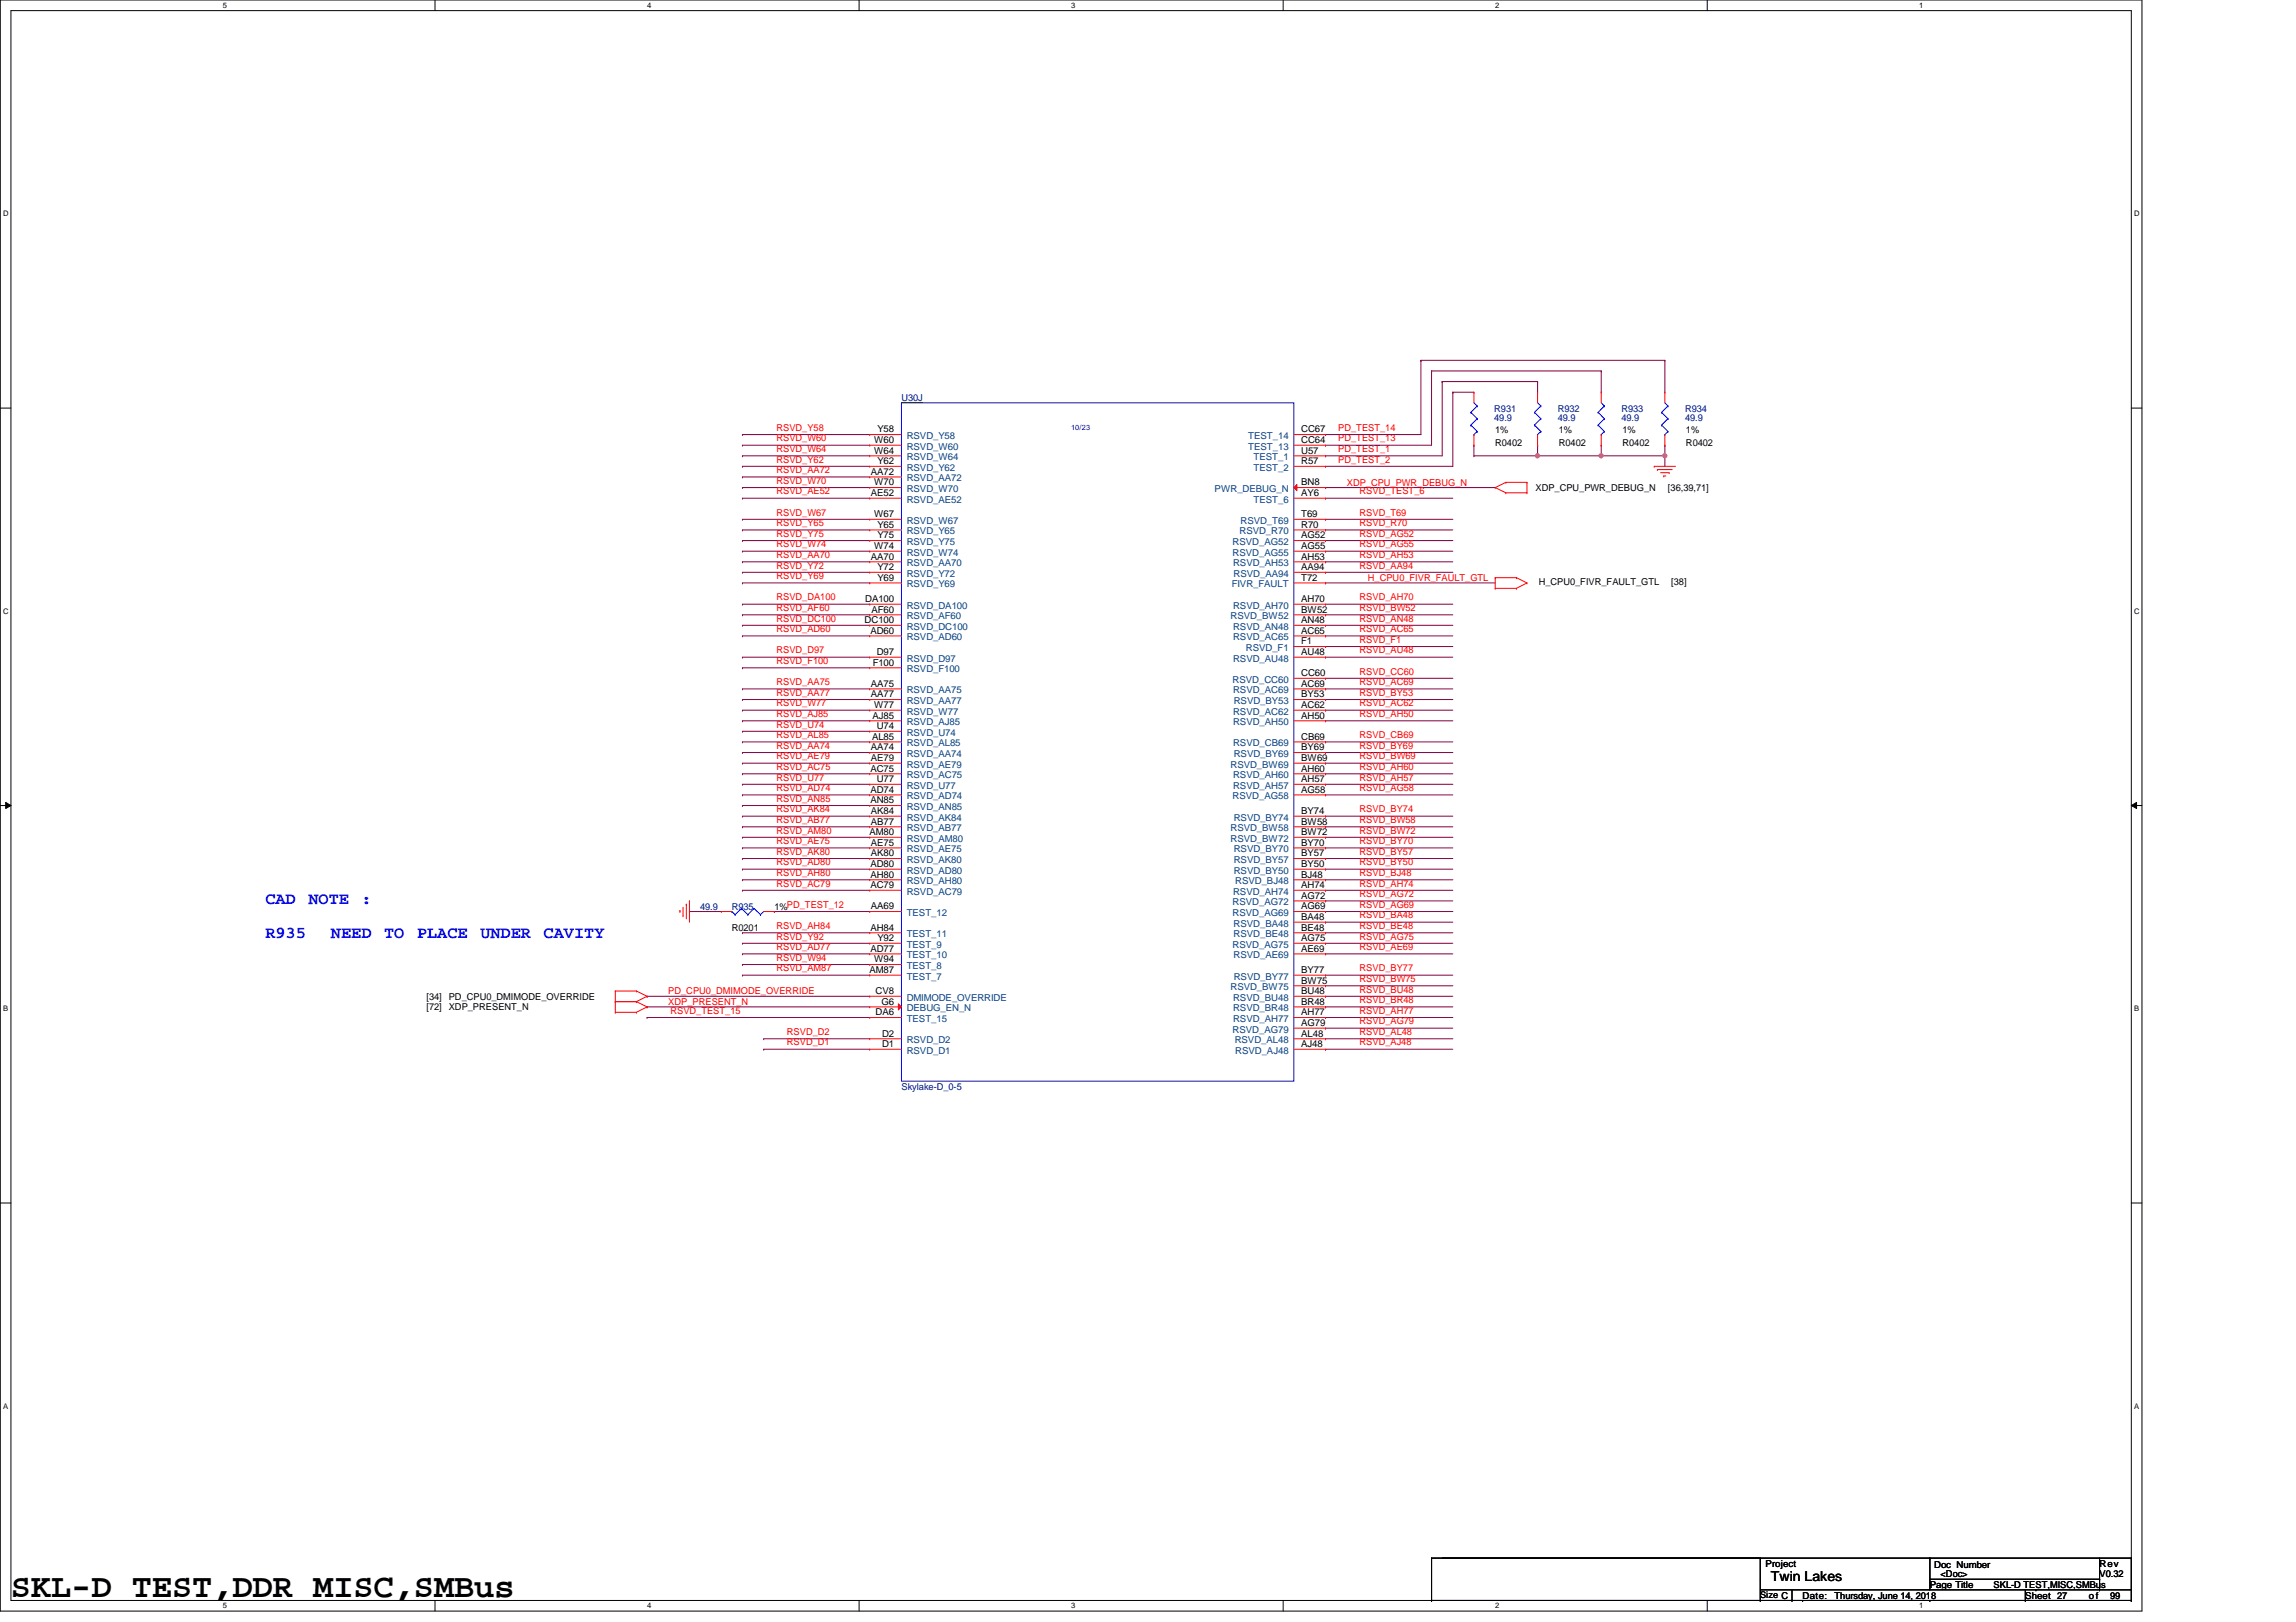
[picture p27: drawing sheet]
<svg xmlns="http://www.w3.org/2000/svg" width="297mm" height="210mm" viewBox="0 0 297 210" stroke-linecap="round" stroke-linejoin="round" font-family="sans-serif">
<defs><g id="words">
<text font-size="4.3" x="1.4" y="206.7">SKL-D TEST,DDR MISC,SMBus</text>
<g font-size="2.2" fill="#00f">
<text x="34.3" y="117">CAD</text>
<text x="39.9" y="117">NOTE</text>
<text x="46.8" y="117">:</text>
<text x="34.3" y="121.4">R935</text>
<text x="42.8" y="121.4">NEED</text>
<text x="49.7" y="121.4">TO</text>
<text x="54" y="121.4">PLACE</text>
<text x="62.1" y="121.4">UNDER</text>
<text x="70.3" y="121.4">CAVITY</text>
</g>
<text font-size="1.8" x="229.1" y="204.6">Twin Lakes</text>
<g font-size="1.2" fill="#000080">
<text x="116.6" y="51.9">U30J</text>
<text x="193.3" y="53.3">R931</text>
<text x="201.5" y="53.3">R932</text>
<text x="209.8" y="53.3">R933</text>
<text x="218" y="53.3">R934</text>
<text x="193.3" y="54.5">49.9</text>
<text x="201.5" y="54.5">49.9</text>
<text x="209.8" y="54.5">49.9</text>
<text x="218" y="54.5">49.9</text>
<text x="90.6" y="117.7">49.9</text>
<text x="94.7" y="117.7">R935</text>
<text x="116.6" y="141">Skylake-D_0-5</text>
</g>
<g font-size="1.2" fill="#f00">
<text x="100.5" y="55.8">RSVD_Y58</text>
<text x="100.5" y="57.1">RSVD_W60</text>
<text x="100.5" y="58.5">RSVD_W64</text>
<text x="100.5" y="59.9">RSVD_Y62</text>
<text x="173.1" y="59.9">PD_TEST_2</text>
<text x="173.1" y="58.5">PD_TEST_1</text>
<text x="173.1" y="57.1">PD_TEST_13</text>
<text x="173.1" y="55.8">PD_TEST_14</text>
<text x="100.5" y="61.2">RSVD_AA72</text>
<text x="100.5" y="62.6">RSVD_W70</text>
<text x="100.5" y="64">RSVD_AE52</text>
<text x="174.2" y="62.8">XDP_CPU_PWR_DEBUG_N</text>
<text x="175.9" y="64">RSVD_TEST_6</text>
<text x="100.5" y="66.7">RSVD_W67</text>
<text x="100.5" y="68.1">RSVD_Y65</text>
<text x="100.5" y="69.5">RSVD_Y75</text>
<text x="100.5" y="70.8">RSVD_W74</text>
<text x="175.9" y="66.7">RSVD_T69</text>
<text x="175.9" y="68.1">RSVD_R70</text>
<text x="175.9" y="69.5">RSVD_AG52</text>
<text x="175.9" y="70.8">RSVD_AG55</text>
<text x="100.5" y="72.2">RSVD_AA70</text>
<text x="100.5" y="73.6">RSVD_Y72</text>
<text x="100.5" y="75">RSVD_Y69</text>
<text x="100.5" y="77.7">RSVD_DA100</text>
<text x="175.9" y="77.7">RSVD_AH70</text>
<text x="175.9" y="72.2">RSVD_AH53</text>
<text x="175.9" y="73.6">RSVD_AA94</text>
<text x="177" y="75.2">H_CPU0_FIVR_FAULT_GTL</text>
<text x="100.5" y="79.1">RSVD_AF60</text>
<text x="100.5" y="80.4">RSVD_DC100</text>
<text x="100.5" y="81.8">RSVD_AD60</text>
<text x="175.9" y="79.1">RSVD_BW52</text>
<text x="175.9" y="80.4">RSVD_AN48</text>
<text x="175.9" y="81.8">RSVD_AC65</text>
<text x="175.9" y="83.2">RSVD_F1</text>
<text x="100.5" y="84.6">RSVD_D97</text>
<text x="100.5" y="85.9">RSVD_F100</text>
<text x="100.5" y="88.7">RSVD_AA75</text>
<text x="175.9" y="84.6">RSVD_AU48</text>
<text x="175.9" y="87.3">RSVD_CC60</text>
<text x="175.9" y="88.7">RSVD_AC69</text>
<text x="100.5" y="90">RSVD_AA77</text>
<text x="100.5" y="91.4">RSVD_W77</text>
<text x="100.5" y="92.8">RSVD_AJ85</text>
<text x="100.5" y="94.1">RSVD_U74</text>
<text x="100.5" y="95.5">RSVD_AL85</text>
<text x="175.9" y="90">RSVD_BY53</text>
<text x="175.9" y="91.4">RSVD_AC62</text>
<text x="175.9" y="92.8">RSVD_AH50</text>
<text x="175.9" y="95.5">RSVD_CB69</text>
<text x="100.5" y="96.9">RSVD_AA74</text>
<text x="100.5" y="98.3">RSVD_AE79</text>
<text x="100.5" y="99.7">RSVD_AC75</text>
<text x="100.5" y="101">RSVD_U77</text>
<text x="175.9" y="96.9">RSVD_BY69</text>
<text x="175.9" y="98.3">RSVD_BW69</text>
<text x="175.9" y="99.7">RSVD_AH60</text>
<text x="175.9" y="101">RSVD_AH57</text>
<text x="100.5" y="102.4">RSVD_AD74</text>
<text x="100.5" y="103.8">RSVD_AN85</text>
<text x="100.5" y="105.1">RSVD_AK84</text>
<text x="100.5" y="106.5">RSVD_AB77</text>
<text x="100.5" y="107.9">RSVD_AM80</text>
<text x="175.9" y="102.4">RSVD_AG58</text>
<text x="175.9" y="105.1">RSVD_BY74</text>
<text x="175.9" y="106.5">RSVD_BW58</text>
<text x="175.9" y="107.9">RSVD_BW72</text>
<text x="100.5" y="109.2">RSVD_AE75</text>
<text x="100.5" y="110.6">RSVD_AK80</text>
<text x="100.5" y="112">RSVD_AD80</text>
<text x="100.5" y="113.4">RSVD_AH80</text>
<text x="175.9" y="109.2">RSVD_BY70</text>
<text x="175.9" y="110.6">RSVD_BY57</text>
<text x="175.9" y="112">RSVD_BY50</text>
<text x="175.9" y="113.4">RSVD_BJ48</text>
<text x="100.5" y="114.7">RSVD_AC79</text>
<text x="175.9" y="114.7">RSVD_AH74</text>
<text x="175.9" y="116.1">RSVD_AG72</text>
<text x="175.9" y="117.5">RSVD_AG69</text>
<text x="175.9" y="118.9">RSVD_BA48</text>
<text x="100.5" y="120.2">RSVD_AH84</text>
<text x="100.5" y="121.6">RSVD_Y92</text>
<text x="100.5" y="123">RSVD_AD77</text>
<text x="100.5" y="124.3">RSVD_W94</text>
<text x="100.5" y="125.7">RSVD_AM87</text>
<text x="175.9" y="120.2">RSVD_BE48</text>
<text x="175.9" y="121.6">RSVD_AG75</text>
<text x="175.9" y="123">RSVD_AE69</text>
<text x="175.9" y="125.7">RSVD_BY77</text>
<text x="86.5" y="128.7">PD_CPU0_DMIMODE_OVERRIDE</text>
<text x="86.5" y="130">XDP_PRESENT_N</text>
<text x="86.7" y="131.2">RSVD_TEST_15</text>
<text x="175.9" y="127.1">RSVD_BW75</text>
<text x="175.9" y="128.4">RSVD_BU48</text>
<text x="175.9" y="129.8">RSVD_BR48</text>
<text x="175.9" y="131.2">RSVD_AH77</text>
<text x="101.8" y="133.9">RSVD_D2</text>
<text x="101.8" y="135.3">RSVD_D1</text>
<text x="175.9" y="132.6">RSVD_AG79</text>
<text x="175.9" y="133.9">RSVD_AL48</text>
<text x="175.9" y="135.3">RSVD_AJ48</text>
</g>
<g font-size="1.2">
<text x="113.1" y="57.3">W60</text>
<text x="113.1" y="58.7">W64</text>
<text x="113.5" y="55.9">Y58</text>
<text x="168.3" y="58.7">U57</text>
<text x="168.3" y="57.3">CC64</text>
<text x="168.3" y="55.9">CC67</text>
<text x="193.4" y="56">1%</text>
<text x="193.4" y="57.8">R0402</text>
<text x="201.7" y="56">1%</text>
<text x="201.7" y="57.8">R0402</text>
<text x="209.9" y="56">1%</text>
<text x="209.9" y="57.8">R0402</text>
<text x="218.1" y="56">1%</text>
<text x="218.1" y="57.8">R0402</text>
<text x="112.7" y="61.4">AA72</text>
<text x="112.7" y="64.2">AE52</text>
<text x="113.1" y="62.8">W70</text>
<text x="113.5" y="60">Y62</text>
<text x="168.3" y="62.8">BN8</text>
<text x="168.3" y="60">R57</text>
<text x="168.3" y="64.2">AY6</text>
<text x="198.6" y="63.5">XDP_CPU_PWR_DEBUG_N</text>
<text x="215.8" y="63.5">[36,39,71]</text>
<text x="113.1" y="66.9">W67</text>
<text x="113.1" y="71">W74</text>
<text x="113.5" y="68.3">Y65</text>
<text x="113.5" y="69.7">Y75</text>
<text x="168.3" y="69.7">AG52</text>
<text x="168.3" y="71">AG55</text>
<text x="168.3" y="68.3">R70</text>
<text x="168.3" y="66.9">T69</text>
<text x="111.9" y="77.9">DA100</text>
<text x="112.7" y="72.4">AA70</text>
<text x="113.5" y="75.1">Y69</text>
<text x="113.5" y="73.8">Y72</text>
<text x="168.3" y="75.1">T72</text>
<text x="168.3" y="73.8">AA94</text>
<text x="168.3" y="72.4">AH53</text>
<text x="168.3" y="77.9">AH70</text>
<text x="199.1" y="75.7">H_CPU0_FIVR_FAULT_GTL</text>
<text x="216.2" y="75.7">[38]</text>
<text x="111.9" y="80.6">DC100</text>
<text x="112.6" y="82">AD60</text>
<text x="112.8" y="79.3">AF60</text>
<text x="168.3" y="82">AC65</text>
<text x="168.3" y="80.6">AN48</text>
<text x="168.3" y="79.3">BW52</text>
<text x="168.3" y="83.4">F1</text>
<text x="112.7" y="88.9">AA75</text>
<text x="112.9" y="86.1">F100</text>
<text x="113.4" y="84.8">D97</text>
<text x="168.3" y="88.9">AC69</text>
<text x="168.3" y="84.8">AU48</text>
<text x="168.3" y="87.5">CC60</text>
<text x="112.7" y="90.2">AA77</text>
<text x="112.8" y="95.7">AL85</text>
<text x="112.9" y="93">AJ85</text>
<text x="113.1" y="91.6">W77</text>
<text x="113.4" y="94.3">U74</text>
<text x="168.3" y="91.6">AC62</text>
<text x="168.3" y="93">AH50</text>
<text x="168.3" y="90.2">BY53</text>
<text x="168.3" y="95.7">CB69</text>
<text x="112.6" y="99.8">AC75</text>
<text x="112.7" y="97.1">AA74</text>
<text x="112.7" y="98.5">AE79</text>
<text x="113.4" y="101.2">U77</text>
<text x="168.3" y="101.2">AH57</text>
<text x="168.3" y="99.8">AH60</text>
<text x="168.3" y="98.5">BW69</text>
<text x="168.3" y="97.1">BY69</text>
<text x="112.6" y="102.6">AD74</text>
<text x="112.6" y="103.9">AN85</text>
<text x="112.7" y="106.7">AB77</text>
<text x="112.7" y="105.3">AK84</text>
<text x="168.3" y="102.6">AG58</text>
<text x="168.3" y="106.7">BW58</text>
<text x="168.3" y="105.3">BY74</text>
<text x="112.5" y="108.1">AM80</text>
<text x="112.6" y="112.2">AD80</text>
<text x="112.6" y="113.6">AH80</text>
<text x="112.7" y="109.4">AE75</text>
<text x="112.7" y="110.8">AK80</text>
<text x="168.3" y="113.6">BJ48</text>
<text x="168.3" y="108.1">BW72</text>
<text x="168.3" y="112.2">BY50</text>
<text x="168.3" y="110.8">BY57</text>
<text x="168.3" y="109.4">BY70</text>
<text x="100.2" y="117.7">1%PD_TEST_12</text>
<text x="112.6" y="114.9">AC79</text>
<text x="112.7" y="117.7">AA69</text>
<text x="168.3" y="117.7">AG69</text>
<text x="168.3" y="116.3">AG72</text>
<text x="168.3" y="114.9">AH74</text>
<text x="168.3" y="119">BA48</text>
<text x="94.7" y="120.5">R0201</text>
<text x="112.5" y="125.9">AM87</text>
<text x="112.6" y="123.1">AD77</text>
<text x="112.6" y="120.4">AH84</text>
<text x="113.1" y="124.5">W94</text>
<text x="113.5" y="121.8">Y92</text>
<text x="168.3" y="123.1">AE69</text>
<text x="168.3" y="121.8">AG75</text>
<text x="168.3" y="120.4">BE48</text>
<text x="168.3" y="125.9">BY77</text>
<text x="55.2" y="129.4">[34]</text>
<text x="55.2" y="130.7">[72]</text>
<text x="58.1" y="129.4">PD_CPU0_DMIMODE_OVERRIDE</text>
<text x="58.1" y="130.7">XDP_PRESENT_N</text>
<text x="113.3" y="128.6">CV8</text>
<text x="113.3" y="131.4">DA6</text>
<text x="114" y="130">G6</text>
<text x="168.3" y="131.4">AH77</text>
<text x="168.3" y="130">BR48</text>
<text x="168.3" y="128.6">BU48</text>
<text x="168.3" y="127.3">BW75</text>
<text x="114.1" y="135.5">D1</text>
<text x="114.1" y="134.1">D2</text>
<text x="168.3" y="132.8">AG79</text>
<text x="168.3" y="135.5">AJ48</text>
<text x="168.3" y="134.1">AL48</text>
<text x="228.4" y="202.8">Project</text>
<text x="250.2" y="202.9">Doc Number</text>
<text x="271.6" y="202.8">Rev</text>
<text x="227.7" y="206.8">Size C</text>
<text x="233.2" y="206.9">Date:</text>
<text x="237.3" y="206.9">Thursday, June 14, 2018</text>
<text x="249.7" y="205.5">Page Title</text>
<text x="251.1" y="204.1">&lt;Doc&gt;</text>
<text x="257.9" y="205.5">SKL-D TEST,MISC,SMBus</text>
<text x="262" y="206.9">Sheet 27</text>
<text x="270.3" y="206.9">of</text>
<text x="271.6" y="204.1">V0.32</text>
<text x="273" y="206.9">99</text>
</g>
<g font-size="1.2" fill="#004080">
<text x="117.3" y="58.2">RSVD_W60</text>
<text x="117.3" y="59.6">RSVD_W64</text>
<text x="117.3" y="56.8">RSVD_Y58</text>
<text x="161.5" y="58.2">TEST_13</text>
<text x="161.5" y="56.8">TEST_14</text>
<text x="162.2" y="59.6">TEST_1</text>
<text x="117.3" y="62.3">RSVD_AA72</text>
<text x="117.3" y="65">RSVD_AE52</text>
<text x="117.3" y="63.7">RSVD_W70</text>
<text x="117.3" y="60.9">RSVD_Y62</text>
<text x="157.1" y="63.7">PWR_DEBUG_N</text>
<text x="162.2" y="60.9">TEST_2</text>
<text x="162.2" y="65">TEST_6</text>
<text x="117.3" y="67.8">RSVD_W67</text>
<text x="117.3" y="71.9">RSVD_W74</text>
<text x="117.3" y="69.2">RSVD_Y65</text>
<text x="117.3" y="70.5">RSVD_Y75</text>
<text x="159.5" y="70.5">RSVD_AG52</text>
<text x="159.5" y="71.9">RSVD_AG55</text>
<text x="160.4" y="69.2">RSVD_R70</text>
<text x="160.5" y="67.8">RSVD_T69</text>
<text x="117.3" y="73.3">RSVD_AA70</text>
<text x="117.3" y="76">RSVD_Y69</text>
<text x="117.3" y="74.6">RSVD_Y72</text>
<text x="159.4" y="76">FIVR_FAULT</text>
<text x="159.5" y="73.3">RSVD_AH53</text>
<text x="159.6" y="74.6">RSVD_AA94</text>
<text x="117.3" y="82.9">RSVD_AD60</text>
<text x="117.3" y="80.1">RSVD_AF60</text>
<text x="117.3" y="78.8">RSVD_DA100</text>
<text x="117.3" y="81.5">RSVD_DC100</text>
<text x="159.2" y="80.1">RSVD_BW52</text>
<text x="159.5" y="82.9">RSVD_AC65</text>
<text x="159.5" y="78.8">RSVD_AH70</text>
<text x="159.5" y="81.5">RSVD_AN48</text>
<text x="117.3" y="89.7">RSVD_AA75</text>
<text x="117.3" y="85.6">RSVD_D97</text>
<text x="117.3" y="87">RSVD_F100</text>
<text x="159.5" y="88.3">RSVD_CC60</text>
<text x="159.5" y="89.7">RSVD_AC69</text>
<text x="159.5" y="85.6">RSVD_AU48</text>
<text x="161.2" y="84.2">RSVD_F1</text>
<text x="117.3" y="91.1">RSVD_AA77</text>
<text x="117.3" y="93.9">RSVD_AJ85</text>
<text x="117.3" y="95.2">RSVD_U74</text>
<text x="117.3" y="92.5">RSVD_W77</text>
<text x="159.5" y="92.5">RSVD_AC62</text>
<text x="159.5" y="93.9">RSVD_AH50</text>
<text x="159.6" y="91.1">RSVD_BY53</text>
<text x="117.3" y="98">RSVD_AA74</text>
<text x="117.3" y="100.7">RSVD_AC75</text>
<text x="117.3" y="99.3">RSVD_AE79</text>
<text x="117.3" y="96.6">RSVD_AL85</text>
<text x="159.2" y="99.3">RSVD_BW69</text>
<text x="159.5" y="100.7">RSVD_AH60</text>
<text x="159.5" y="96.6">RSVD_CB69</text>
<text x="159.6" y="98">RSVD_BY69</text>
<text x="117.3" y="107.6">RSVD_AB77</text>
<text x="117.3" y="103.4">RSVD_AD74</text>
<text x="117.3" y="106.2">RSVD_AK84</text>
<text x="117.3" y="104.8">RSVD_AN85</text>
<text x="117.3" y="102.1">RSVD_U77</text>
<text x="159.2" y="107.6">RSVD_BW58</text>
<text x="159.5" y="103.4">RSVD_AG58</text>
<text x="159.5" y="102.1">RSVD_AH57</text>
<text x="159.6" y="106.2">RSVD_BY74</text>
<text x="117.3" y="113.1">RSVD_AD80</text>
<text x="117.3" y="110.3">RSVD_AE75</text>
<text x="117.3" y="111.7">RSVD_AK80</text>
<text x="117.3" y="108.9">RSVD_AM80</text>
<text x="159.2" y="108.9">RSVD_BW72</text>
<text x="159.6" y="113.1">RSVD_BY50</text>
<text x="159.6" y="111.7">RSVD_BY57</text>
<text x="159.6" y="110.3">RSVD_BY70</text>
<text x="117.3" y="115.8">RSVD_AC79</text>
<text x="117.3" y="114.4">RSVD_AH80</text>
<text x="117.3" y="118.5">TEST_12</text>
<text x="159.5" y="118.5">RSVD_AG69</text>
<text x="159.5" y="117.2">RSVD_AG72</text>
<text x="159.5" y="115.8">RSVD_AH74</text>
<text x="159.6" y="119.9">RSVD_BA48</text>
<text x="159.8" y="114.4">RSVD_BJ48</text>
<text x="117.3" y="124">TEST_10</text>
<text x="117.3" y="121.3">TEST_11</text>
<text x="117.3" y="125.4">TEST_8</text>
<text x="117.3" y="122.6">TEST_9</text>
<text x="159.5" y="122.6">RSVD_AG75</text>
<text x="159.6" y="124">RSVD_AE69</text>
<text x="159.6" y="121.3">RSVD_BE48</text>
<text x="117.3" y="130.9">DEBUG_EN_N</text>
<text x="117.3" y="129.5">DMIMODE_OVERRIDE</text>
<text x="117.3" y="126.8">TEST_7</text>
<text x="159.2" y="128.1">RSVD_BW75</text>
<text x="159.5" y="130.9">RSVD_BR48</text>
<text x="159.5" y="129.5">RSVD_BU48</text>
<text x="159.6" y="126.8">RSVD_BY77</text>
<text x="117.3" y="136.4">RSVD_D1</text>
<text x="117.3" y="135">RSVD_D2</text>
<text x="117.3" y="132.2">TEST_15</text>
<text x="159.5" y="133.6">RSVD_AG79</text>
<text x="159.5" y="132.2">RSVD_AH77</text>
<text x="159.7" y="135">RSVD_AL48</text>
<text x="159.8" y="136.4">RSVD_AJ48</text>
</g>
<g font-size="1">
<text x="28.8" y="1">5</text>
<text x="83.7" y="1">4</text>
<text x="138.6" y="1">3</text>
<text x="193.4" y="1">2</text>
<text x="248.3" y="1">1</text>
<text x=".4" y="28">D</text>
<text x="276.1" y="28">D</text>
<text x=".4" y="79.4">C</text>
<text x="276.1" y="79.4">C</text>
<text x=".4" y="130.9">B</text>
<text x="276.1" y="130.9">B</text>
<text x=".4" y="182.3">A</text>
<text x="276.1" y="182.3">A</text>
<text x="28.8" y="208.2">5</text>
<text x="83.7" y="208.2">4</text>
<text x="138.6" y="208.2">3</text>
<text x="193.4" y="208.2">2</text>
<text x="248.3" y="208.2">1</text>
</g>
<text font-size="1" fill="#00f" x="138.6" y="55.7">10/23</text>
</g></defs>
<path d="M0 0h277.1v208.5h-277.1zM1.4 1.4h274.3v205.7h-274.3z" fill="none" stroke="#000" stroke-width=".13"/>
<g fill="#fff">
<path d="M28.8 .1h.6v1.1h-.6z"/>
<path d="M28.8 207.3h.6v1.1h-.6z"/>
</g>
<path d="M56.3 0v1.4M56.3 207.1v1.4" fill="none" stroke="#000" stroke-width=".13"/>
<g fill="#fff">
<path d="M83.7 .1h.6v1.1h-.6z"/>
<path d="M83.7 207.3h.6v1.1h-.6z"/>
</g>
<path d="M111.1 0v1.4M111.1 207.1v1.4" fill="none" stroke="#000" stroke-width=".13"/>
<g fill="#fff">
<path d="M138.6 .1h.5v1.1h-.5z"/>
<path d="M138.6 207.3h.5v1.1h-.5z"/>
</g>
<path d="M166 0v1.4M166 207.1v1.4" fill="none" stroke="#000" stroke-width=".13"/>
<g fill="#fff">
<path d="M193.4 .1h.6v1.1h-.6z"/>
<path d="M193.4 207.3h.6v1.1h-.6z"/>
</g>
<path d="M220.9 0v1.4M220.9 207.1v1.4" fill="none" stroke="#000" stroke-width=".13"/>
<g fill="#fff">
<path d="M248.3 .1h.6v1.1h-.6z"/>
<path d="M248.3 207.3h.6v1.1h-.6z"/>
<path d="M.4 27.1h.7v1.1h-.7z"/>
<path d="M276.1 27.1h.7v1.1h-.7z"/>
<path d="M.4 78.5h.7v1.1h-.7z"/>
<path d="M276.1 78.5h.7v1.1h-.7z"/>
</g>
<path d="M0 52.8h1.4M275.7 52.8h1.4" fill="none" stroke="#000" stroke-width=".13"/>
<g fill="#fff">
<path d="M.4 130h.7v1.1h-.7z"/>
<path d="M276.1 130h.6v1.1h-.6z"/>
</g>
<path d="M0 104.2h1.4M.7 103.8l.7 .4-.7 .4zM275.7 104.2l.7-.4v.8zM275.7 104.2h1.4" fill="none" stroke="#000" stroke-width=".13"/>
<path d="M.7 103.8l.7 .4-.7 .4zM275.7 104.2l.7-.4v.8z" fill="#000"/>
<g fill="#fff">
<path d="M.4 181.4h.7v1.1h-.7z"/>
<path d="M276.1 181.4h.6v1.1h-.6z"/>
</g>
<path d="M0 155.7h1.4M275.7 155.7h1.4" fill="none" stroke="#000" stroke-width=".13"/>
<g fill="none" stroke="#800040" stroke-width=".13">
<path d="M171.5 59h.1M171.5 57.6h.1M171.5 56.2h.1M183.8 46.6h.1M183.8 46.6v9.6h-12.3M183.8 46.6h31.6M185.2 48h.1M185.2 48v9.6h-13.7M185.2 48h22M186.6 49.4h.1M186.6 49.4v9.6h-15.1M186.6 49.4h12.3"/>
<path d="M188 50.8h.1M188 50.8v9.5h-16.5M188 50.8h2.7M190.7 57.6h.1M190.7 59h.1M190.7 59h8.2M190.7 57.6v1.4M198.9 49.4h.1M198.9 49.4v1.4M207.2 48h.1M207.2 48v2.8M215.4 46.6h.1"/>
<path d="M215.4 46.6v4.2M171.5 60.3h.1"/>
</g>
<circle cx="198.9" cy="59" r=".27" fill="#f0f"/>
<circle cx="198.9" cy="59" r=".27" fill="none" stroke="#f0f" stroke-width=".13"/>
<path d="M207.2 57.6h.1M207.2 59h.1M207.2 57.6v1.4M207.2 59h8.2M215.4 59h.1M215.4 57.6h.1M215.4 57.6v2.7" fill="none" stroke="#800040" stroke-width=".13"/>
<circle cx="215.4" cy="59" r=".27" fill="#f0f"/>
<circle cx="215.4" cy="59" r=".27" fill="none" stroke="#f0f" stroke-width=".13"/>
<circle cx="207.1" cy="59" r=".27" fill="#f0f"/>
<circle cx="207.1" cy="59" r=".27" fill="none" stroke="#f0f" stroke-width=".13"/>
<g fill="none" stroke="#800040" stroke-width=".13">
<path d="M96.1 56.2h.1M96.1 57.6h.1M96.1 59h.1M96.1 59h16.4M96.1 56.2h16.4M96.1 57.6h16.4M198.9 57.6h.1M198.9 59h.1M198.9 57.6v1.4M198.9 59h8.3M96.1 60.3h.1M96.1 61.7h.1"/>
<path d="M96.1 63.1h.1M96.1 64.5h.1M96.1 67.2h.1M96.1 68.6h.1M96.1 70h.1M96.1 71.3h.1M96.1 72.7h.1M96.1 74.1h.1M96.1 75.4h.1M96.1 78.2h.1M96.1 79.6h.1M96.1 75.4h16.4"/>
<path d="M96.1 63.1h16.4M96.1 60.3h16.4M96.1 61.7h16.4M96.1 64.5h16.4M96.1 67.2h16.4M96.1 68.6h16.4M96.1 70h16.4M96.1 71.3h16.4M96.1 72.7h16.4M96.1 74.1h16.4M96.1 78.2h16.4M96.1 79.6h16.4"/>
<path d="M171.5 75.4h.1M171.5 63.1h.1M171.5 78.2h.1M171.5 79.6h.1M171.5 67.2h.1M171.5 68.6h.1M171.5 70h.1M171.5 71.3h.1M171.5 72.7h.1M171.5 74.1h.1M171.5 64.5h.1M171.5 75.4h21.9"/>
<path d="M171.5 63.1h21.9M171.5 64.5h16.5M171.5 67.2h16.5M171.5 68.6h16.5M171.5 70h16.5M171.5 71.3h16.5M171.5 72.7h16.5M171.5 74.1h16.5M171.5 78.2h16.5M171.5 79.6h16.5M96.1 80.9h.1M96.1 82.3h.1"/>
<path d="M96.1 85h.1M96.1 86.4h.1M96.1 89.2h.1M96.1 90.5h.1M96.1 91.9h.1M96.1 93.3h.1M96.1 94.6h.1M96.1 96h.1M96.1 97.4h.1M96.1 98.8h.1M96.1 80.9h16.4M96.1 82.3h16.4"/>
<path d="M96.1 85h16.4M96.1 86.4h16.4M96.1 89.2h16.4M96.1 90.5h16.4M96.1 91.9h16.4M96.1 93.3h16.4M96.1 94.6h16.4M96.1 96h16.4M96.1 97.4h16.4M96.1 98.8h16.4M171.5 80.9h.1M171.5 82.3h.1"/>
<path d="M171.5 83.7h.1M171.5 85h.1M171.5 87.8h.1M171.5 89.2h.1M171.5 90.5h.1M171.5 91.9h.1M171.5 93.3h.1M171.5 96h.1M171.5 97.4h.1M171.5 98.8h.1M171.5 80.9h16.5M171.5 82.3h16.5"/>
<path d="M171.5 85h16.5M171.5 89.2h16.5M171.5 90.5h16.5M171.5 91.9h16.5M171.5 93.3h16.5M171.5 96h16.5M171.5 97.4h16.5M171.5 98.8h16.5M171.5 83.7h16.5M171.5 87.8h16.5M89.2 118h.1M89.2 118h4.1"/>
<path d="M96.1 100.1h.1M96.1 101.5h.1M96.1 102.9h.1M96.1 104.2h.1M96.1 105.6h.1M96.1 107h.1M96.1 108.4h.1M96.1 109.7h.1M96.1 111.1h.1M96.1 112.5h.1M96.1 113.9h.1M96.1 115.2h.1"/>
<path d="M96.1 100.1h16.4M96.1 101.5h16.4M96.1 102.9h16.4M96.1 104.2h16.4M96.1 105.6h16.4M96.1 107h16.4M96.1 108.4h16.4M96.1 109.7h16.4M96.1 111.1h16.4M96.1 112.5h16.4M96.1 113.9h16.4M96.1 115.2h16.4"/>
<path d="M100.2 118h.1M100.2 118h12.3M171.5 100.1h.1M171.5 101.5h.1M171.5 102.9h.1M171.5 105.6h.1M171.5 107h.1M171.5 108.4h.1M171.5 109.7h.1M171.5 111.1h.1M171.5 112.5h.1M171.5 113.9h.1"/>
<path d="M171.5 115.2h.1M171.5 116.6h.1M171.5 118h.1M171.5 119.3h.1M171.5 118h16.5M171.5 100.1h16.5M171.5 101.5h16.5M171.5 102.9h16.5M171.5 105.6h16.5M171.5 107h16.5M171.5 108.4h16.5M171.5 109.7h16.5"/>
<path d="M171.5 111.1h16.5M171.5 112.5h16.5M171.5 113.9h16.5M171.5 115.2h16.5M171.5 116.6h16.5M171.5 119.3h16.5M83.7 128.9h.1M83.7 130.3h.1M83.7 131.7h.1M83.7 128.9h28.8M83.7 130.3h28.8M83.7 131.7h28.8"/>
<path d="M96.1 120.7h.1M96.1 122.1h.1M96.1 123.4h.1M96.1 124.8h.1M96.1 126.2h.1M96.1 120.7h16.4M96.1 122.1h16.4M96.1 123.4h16.4M96.1 126.2h16.4M96.1 124.8h16.4M98.8 134.4h.1M98.8 135.8h.1"/>
<path d="M98.8 134.4h13.7M98.8 135.8h13.7M171.5 120.7h.1M171.5 122.1h.1M171.5 123.4h.1M171.5 126.2h.1M171.5 127.6h.1M171.5 128.9h.1M171.5 130.3h.1M171.5 131.7h.1M171.5 133.1h.1M171.5 134.4h.1"/>
<path d="M171.5 135.8h.1M171.5 128.9h16.5M171.5 130.3h16.5M171.5 131.7h16.5M171.5 120.7h16.5M171.5 122.1h16.5M171.5 123.4h16.5M171.5 126.2h16.5M171.5 127.6h16.5M171.5 133.1h16.5M171.5 134.4h16.5M171.5 135.8h16.5"/>
</g>
<g fill="none" stroke="#f00" stroke-width=".13">
<path d="M190.7 50.8h.1M190.7 57.6h.1M190.7 50.8v1.3M190.7 56.2v1.4M198.9 50.8h.1M198.9 57.6h.1M198.9 50.8v1.3M198.9 56.2v1.4M207.2 50.8h.1M207.2 57.6h.1M207.2 50.8v1.3M207.2 56.2v1.4"/>
<path d="M215.4 50.8h.1M215.4 57.6h.1M215.4 50.8v1.3M215.4 56.2v1.4M193.4 74.8h.1M193.4 76.1h.1M193.4 63.1h.1M193.4 74.8h2.8M193.4 74.8v1.3M193.4 76.1h2.8M193.4 63.1l1.4 .7M194.8 63.8h.1"/>
<path d="M194.8 62.4h.1M194.8 63.8h2.7M194.8 62.4l-1.4 .7M194.8 62.4h2.7M196.2 74.8h.1M196.2 76.1h.1M196.2 74.8l1.3 .6M197.5 75.4h.1M197.5 62.4h.1M197.5 63.8h.1M197.5 75.4l-1.3 .7M197.5 62.4v1.4"/>
<path d="M214 60.3h.1M214 60.3h2.8M214.4 60.8h.1M214.4 60.8h1.9M214.8 61.2h1.1M215.2 61.6h.1M215.2 61.6h.3M215.9 61.2h.1M88 117.8h.1M88 117.8v.3M88.4 118.5h.1M88.4 117.4v1.1"/>
<path d="M88.8 117h.1M88.8 117v1.9M89.2 116.6h.1M89.2 116.6v2.7M79.6 128.2h.1M79.6 129.6h.1M79.6 131h.1M79.6 128.2h2.7M79.6 128.2v2.8M79.6 129.6h2.7M79.6 131h2.7M82.3 128.2h.1"/>
<path d="M82.3 129.6h.1M82.3 131h.1M82.3 128.2l1.4 .7M82.3 129.6l1.4 .7M83.7 128.9h.1M83.7 130.3h.1M83.7 128.9l-1.4 .7M83.7 130.3l-1.4 .7"/>
</g>
<g fill="none" stroke="#000" stroke-width=".13">
<path d="M185.2 201.6h.1M185.2 207.1h.1M185.2 201.6h90.5M185.2 207.1h90.5M185.2 201.6v5.5M227.7 201.6h.1M227.7 207.1h.1M227.7 205.7h48M227.7 201.6v5.5M231.8 207.1h.1M231.8 205.7v1.4M233.2 207.1h.1"/>
<path d="M249.7 207.1h.1M249.7 201.6h.1M249.7 201.6v4.1M249.7 204.4h21.9M262 207.1h.1M262 205.7v1.4M263.4 205.7h.1M271.6 204.4h.1M271.6 205.7h.1M271.6 201.6v4.1M275.7 201.6h.1M275.7 207.1h.1"/>
<path d="M275.7 205.7h.1M275.7 201.6v5.5"/>
</g>
<g fill="none" stroke="#00f" stroke-width=".13">
<path d="M116.6 52.1h50.8v87.8h-50.8zM190.3 53.4h.1M190.3 55h.1M190.3 53.4l.8 .8M190.3 55l.8 .8M190.7 56.2h.1M190.7 52.1l.4 .4M191.1 52.5h.1M191.1 54.2h.1M191.1 55.8h.1M191.1 52.5l-.8 .9M191.1 54.2l-.8 .8"/>
<path d="M191.1 55.8l-.4 .4M198.5 53.4h.1M198.5 55h.1M198.5 53.4l.8 .8M198.5 55l.8 .8M198.9 56.2h.1M198.9 52.1l.4 .4M199.3 52.5h.1M199.3 54.2h.1M199.3 55.8h.1M199.3 52.5l-.8 .9M199.3 54.2l-.8 .8"/>
<path d="M199.3 55.8l-.4 .4M206.8 53.4h.1M206.8 55h.1M206.8 53.4l.8 .8M206.8 55l.8 .8M207.2 56.2h.1M207.2 52.1l.4 .4M207.6 52.5h.1M207.6 54.2h.1M207.6 55.8h.1M207.6 52.5l-.8 .9M207.6 54.2l-.8 .8"/>
<path d="M207.6 55.8l-.4 .4M215 53.4h.1M215 55h.1M215 53.4l.8 .8M215 55l.8 .8M215.4 56.2h.1M215.4 52.1l.4 .4M215.8 52.5h.1M215.8 54.2h.1M215.8 55.8h.1M215.8 52.5l-.8 .9M215.8 54.2l-.8 .8"/>
<path d="M215.8 55.8l-.4 .4"/>
</g>
<path d="M116.6 52h2.8" fill="none" stroke="#000080" stroke-width=".13"/>
<path d="M116.2 129.9l.4 .4-.4 .4z" fill="#f00"/>
<path d="M167.4 75.4h4.1M171.5 75.4h.1M112.5 130.3h.1M112.5 128.9h.1M112.5 130.3h4.1M112.5 128.9h4.1M116.2 129.9l.4 .4-.4 .4z" fill="none" stroke="#f00" stroke-width=".13"/>
<path d="M167.4 63.1l.4-.4v.8z" fill="#f00"/>
<g fill="none" stroke="#f00" stroke-width=".13">
<path d="M112.5 57.6h.1M112.5 59h.1M112.5 56.2h.1M112.5 57.6h4.1M112.5 59h4.1M112.5 56.2h4.1M167.4 57.6h4.1M167.4 59h4.1M167.4 56.2h4.1M171.5 59h.1M171.5 57.6h.1M171.5 56.2h.1"/>
<path d="M112.5 72.7h.1M112.5 61.7h.1M112.5 64.5h.1M112.5 79.6h.1M112.5 78.2h.1M112.5 67.2h.1M112.5 63.1h.1M112.5 71.3h.1M112.5 60.3h.1M112.5 68.6h.1M112.5 75.4h.1M112.5 74.1h.1"/>
<path d="M112.5 70h.1M112.5 63.1h4.1M112.5 72.7h4.1M112.5 61.7h4.1M112.5 74.1h4.1M112.5 64.5h4.1M112.5 79.6h4.1M112.5 70h4.1M112.5 71.3h4.1M112.5 78.2h4.1M112.5 68.6h4.1M112.5 67.2h4.1"/>
<path d="M112.5 60.3h4.1M112.5 75.4h4.1M167.4 63.1l.4-.4v.8zM167.4 63.1h4.1M167.4 72.7h4.1M167.4 74.1h4.1M167.4 64.5h4.1M167.4 79.6h4.1M167.4 70h4.1M167.4 71.3h4.1M167.4 78.2h4.1M167.4 68.6h4.1"/>
<path d="M167.4 67.2h4.1M167.4 60.3h4.1M171.5 63.1h.1M171.5 74.1h.1M171.5 70h.1M171.5 71.3h.1M171.5 72.7h.1M171.5 78.2h.1M171.5 79.6h.1M171.5 68.6h.1M171.5 67.2h.1M171.5 60.3h.1"/>
<path d="M171.5 64.5h.1M112.5 97.4h.1M112.5 89.2h.1M112.5 90.5h.1M112.5 82.3h.1M112.5 98.8h.1M112.5 93.3h.1M112.5 96h.1M112.5 85h.1M112.5 80.9h.1M112.5 86.4h.1M112.5 94.6h.1"/>
<path d="M112.5 91.9h.1M112.5 97.4h4.1M112.5 89.2h4.1M112.5 90.5h4.1M112.5 91.9h4.1M112.5 82.3h4.1M112.5 98.8h4.1M112.5 93.3h4.1M112.5 96h4.1M112.5 80.9h4.1M112.5 85h4.1M112.5 86.4h4.1"/>
<path d="M112.5 94.6h4.1M167.4 97.4h4.1M167.4 89.2h4.1M167.4 90.5h4.1M167.4 91.9h4.1M167.4 82.3h4.1M167.4 98.8h4.1M167.4 93.3h4.1M167.4 96h4.1M167.4 80.9h4.1M167.4 85h4.1M167.4 87.8h4.1"/>
<path d="M167.4 83.7h4.1M171.5 91.9h.1M171.5 82.3h.1M171.5 89.2h.1M171.5 93.3h.1M171.5 80.9h.1M171.5 85h.1M171.5 98.8h.1M171.5 90.5h.1M171.5 97.4h.1M171.5 96h.1M171.5 87.8h.1"/>
<path d="M171.5 83.7h.1M93.3 118h.1M93.3 118h1.4M98.8 118h1.4M100.2 118h.1M112.5 107h.1M112.5 100.1h.1M112.5 115.2h.1M112.5 102.9h.1M112.5 112.5h.1M112.5 109.7h.1M112.5 113.9h.1"/>
<path d="M112.5 111.1h.1M112.5 105.6h.1M112.5 108.4h.1M112.5 104.2h.1M112.5 101.5h.1M112.5 118h.1M112.5 107h4.1M112.5 100.1h4.1M112.5 115.2h4.1M112.5 102.9h4.1M112.5 112.5h4.1M112.5 109.7h4.1"/>
<path d="M112.5 118h4.1M112.5 101.5h4.1M112.5 113.9h4.1M112.5 111.1h4.1M112.5 105.6h4.1M112.5 108.4h4.1M112.5 104.2h4.1M167.4 107h4.1M167.4 100.1h4.1M167.4 115.2h4.1M167.4 102.9h4.1M167.4 112.5h4.1"/>
<path d="M167.4 109.7h4.1M167.4 118h4.1M167.4 116.6h4.1M167.4 101.5h4.1M167.4 113.9h4.1M167.4 111.1h4.1M167.4 105.6h4.1M167.4 108.4h4.1M167.4 119.3h4.1M171.5 102.9h.1M171.5 118h.1M171.5 116.6h.1"/>
<path d="M171.5 101.5h.1M171.5 100.1h.1M171.5 115.2h.1M171.5 119.3h.1M171.5 113.9h.1M171.5 107h.1M171.5 108.4h.1M171.5 112.5h.1M171.5 111.1h.1M171.5 109.7h.1M171.5 105.6h.1M112.5 135.8h.1"/>
<path d="M112.5 134.4h.1M112.5 123.4h.1M112.5 120.7h.1M112.5 131.7h.1M112.5 126.2h.1M112.5 124.8h.1M112.5 122.1h.1M112.5 123.4h4.1M112.5 122.1h4.1M112.5 131.7h4.1M112.5 135.8h4.1M112.5 134.4h4.1"/>
<path d="M112.5 120.7h4.1M112.5 126.2h4.1M112.5 124.8h4.1M167.4 123.4h4.1M167.4 122.1h4.1M167.4 133.1h4.1M167.4 131.7h4.1M167.4 135.8h4.1M167.4 134.4h4.1M167.4 120.7h4.1M167.4 130.3h4.1M167.4 128.9h4.1"/>
<path d="M167.4 127.6h4.1M167.4 126.2h4.1M171.5 123.4h.1M171.5 122.1h.1M171.5 133.1h.1M171.5 131.7h.1M171.5 135.8h.1M171.5 134.4h.1M171.5 120.7h.1M171.5 130.3h.1M171.5 128.9h.1M171.5 127.6h.1"/>
<path d="M171.5 126.2h.1"/>
</g>
<path d="M94.7 118h.1M94.7 118l.4 .4M95.1 118.4h.1M95.9 117.6h.1M95.9 117.6l.8 .8M95.9 117.6l-.8 .8M96.7 118.4h.1M97.6 117.6h.1M97.6 117.6l.8 .8M97.6 117.6l-.9 .8M98.4 118.4h.1M98.8 118l-.4 .4" fill="none" stroke="#00f" stroke-width=".13"/>
<circle cx="198.9" cy="59" r=".27" fill="#f0f"/>
<circle cx="198.9" cy="59" r=".27" fill="none" stroke="#f0f" stroke-width=".13"/>
<circle cx="215.4" cy="59" r=".27" fill="#f0f"/>
<circle cx="215.4" cy="59" r=".27" fill="none" stroke="#f0f" stroke-width=".13"/>
<circle cx="207.1" cy="59" r=".27" fill="#f0f"/>
<circle cx="207.1" cy="59" r=".27" fill="none" stroke="#f0f" stroke-width=".13"/>
<use href="#words"/>
</svg>
